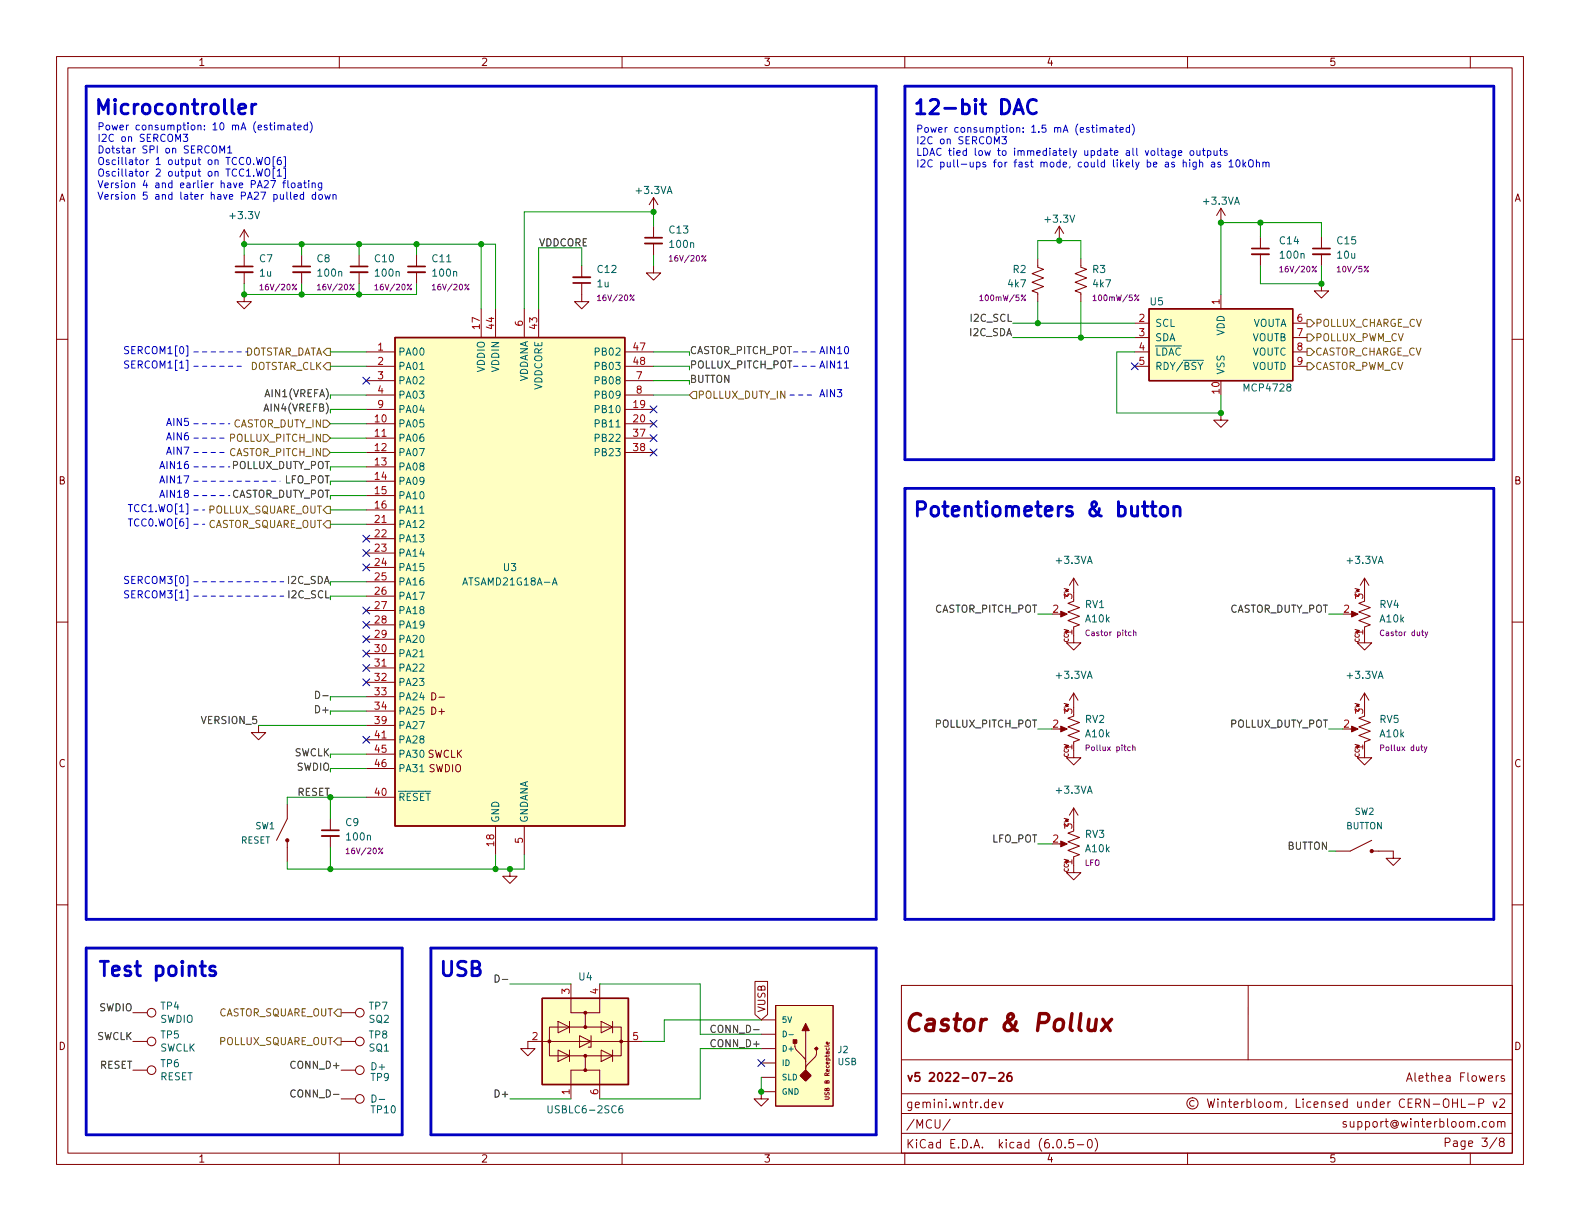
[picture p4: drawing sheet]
<svg xmlns="http://www.w3.org/2000/svg" width="279mm" height="216mm" viewBox="0 0 279 216" stroke-linecap="round" stroke-linejoin="round" font-family="sans-serif">
<defs><g id="words">
<text font-size="4.2" fill="#840000" x="159.6" y="182.4">Castor &amp; Pollux</text>
<g font-size="3.5" fill="#0000c2">
<text x="16.5" y="20.2">Microcontroller</text>
<text x="161.3" y="20.2">12-bit DAC</text>
<text x="161.3" y="91.4">Potentiometers &amp; button</text>
<text x="17.1" y="172.6">Test points</text>
<text x="77.5" y="172.6">USB</text>
</g>
<g font-size="2.1" fill="#840000">
<text x="160.2" y="191.3">v5 2022-07-26</text>
<text x="250.4" y="191.3">Alethea Flowers</text>
<text x="160.1" y="196">gemini.wntr.dev</text>
<text x="160.1" y="203.1">KiCad E.D.A. kicad (6.0.5-0)</text>
<text x="160.1" y="199.6">/MCU/</text>
<text x="238.3" y="199.4">support@winterbloom.com</text>
<text x="257.9" y="202.8">Page 3/8</text>
</g>
<g font-size="1.8" fill="#840000">
<text x="35" y="11.6">1</text>
<text x="85" y="11.6">2</text>
<text x="135" y="11.6">3</text>
<text x="185" y="11.6">4</text>
<text x="235" y="11.6">5</text>
<text x="10.3" y="35.6">A</text>
<text x="267.7" y="35.6">A</text>
<text x="10.3" y="85.7">B</text>
<text x="267.7" y="85.7">B</text>
<text x="76.5" y="123.8">D-</text>
<text x="76.3" y="126.4">D+</text>
<text x="10.3" y="135.6">C</text>
<text x="267.7" y="135.6">C</text>
<text x="135.3" y="179.1" transform="rotate(-90 135.3 179.1)">VUSB</text>
<text x="10.3" y="185.7">D</text>
<text x="267.7" y="185.7">D</text>
<text x="35" y="205.6">1</text>
<text x="85" y="205.6">2</text>
<text x="135" y="205.6">3</text>
<text x="185" y="205.6">4</text>
<text x="235" y="205.6">5</text>
</g>
<g font-size="1.8" fill="#0000c2">
<text x="17.1" y="23">Power consumption: 10 mA (estimated)</text>
<text x="161.9" y="23.5">Power consumption: 1.5 mA (estimated)</text>
<text x="17.1" y="25.1">I2C on SERCOM3</text>
<text x="17.1" y="27.1">Dotstar SPI on SERCOM1</text>
<text x="17.1" y="29.2">Oscillator 1 output on TCC0.WO[6]</text>
<text x="161.9" y="25.5">I2C on SERCOM3</text>
<text x="161.9" y="27.5">LDAC tied low to immediately update all voltage outputs</text>
<text x="161.9" y="29.6">I2C pull-ups for fast mode, could likely be as high as 10kOhm</text>
<text x="17.1" y="31.2">Oscillator 2 output on TCC1.WO[1]</text>
<text x="17.1" y="33.3">Version 4 and earlier have PA27 floating</text>
<text x="17.1" y="35.3">Version 5 and later have PA27 pulled down</text>
<text x="22.7" y="62.6">SERCOM1[0]</text>
<text x="22.7" y="65.1">SERCOM1[1]</text>
<text x="144.8" y="62.6">AIN10</text>
<text x="144.8" y="65.1">AIN11</text>
<text x="144.8" y="70.2">AIN3</text>
<text x="29.6" y="75.3">AIN5</text>
<text x="29.6" y="77.8">AIN6</text>
<text x="28.6" y="82.9">AIN16</text>
<text x="29.6" y="80.4">AIN7</text>
<text x="28.6" y="88">AIN18</text>
<text x="28.6" y="85.5">AIN17</text>
<text x="23.3" y="93.1">TCC0.WO[6]</text>
<text x="23.3" y="90.5">TCC1.WO[1]</text>
<text x="22.7" y="103.2">SERCOM3[0]</text>
<text x="22.7" y="105.8">SERCOM3[1]</text>
</g>
<g font-size="1.8" fill="#006464">
<text x="112.6" y="34.3">+3.3VA</text>
<text x="40.8" y="38.7">+3.3V</text>
<text x="118.4" y="41.3">C13</text>
<text x="185" y="39.4">+3.3V</text>
<text x="212.9" y="36.2">+3.3VA</text>
<text x="45.9" y="46.4">C7</text>
<text x="56.1" y="46.4">C8</text>
<text x="66.3" y="46.4">C10</text>
<text x="76.5" y="46.4">C11</text>
<text x="118.6" y="43.8">100n</text>
<text x="226.4" y="43.2">C14</text>
<text x="226.5" y="45.7">100n</text>
<text x="236.5" y="43.2">C15</text>
<text x="236.6" y="45.7">10u</text>
<text x="45.9" y="48.9">1u</text>
<text x="56.3" y="48.9">100n</text>
<text x="66.5" y="48.9">100n</text>
<text x="76.7" y="48.9">100n</text>
<text x="105.6" y="50.8">1u</text>
<text x="105.7" y="48.3">C12</text>
<text x="178.3" y="50.8">4k7</text>
<text x="179.2" y="48.3">R2</text>
<text x="193.2" y="48.3">R3</text>
<text x="193.4" y="50.8">4k7</text>
<text x="203.4" y="54">U5</text>
<text x="204.2" y="57.8">SCL</text>
<text x="216.5" y="59.4" transform="rotate(-90 216.5 59.4)">VDD</text>
<text x="221.4" y="57.8">VOUTA</text>
<text x="70.4" y="62.9">PA00</text>
<text x="70.4" y="65.4">PA01</text>
<text x="85.7" y="65.8" transform="rotate(-90 85.7 65.8)">VDDIO</text>
<text x="88.3" y="65.7" transform="rotate(-90 88.3 65.7)">VDDIN</text>
<text x="105.6" y="62.9">PB02</text>
<text x="105.6" y="65.4">PB03</text>
<text x="204.2" y="60.3">SDA</text>
<text x="204.2" y="62.9">~{LDAC}</text>
<text x="204.2" y="65.4">RDY/~{BSY}</text>
<text x="221.4" y="60.3">VOUTB</text>
<text x="221.4" y="62.9">VOUTC</text>
<text x="221.4" y="65.4">VOUTD</text>
<text x="70.4" y="67.9">PA02</text>
<text x="70.4" y="70.5">PA03</text>
<text x="93.3" y="67.8" transform="rotate(-90 93.3 67.8)">VDDANA</text>
<text x="95.9" y="69" transform="rotate(-90 95.9 69)">VDDCORE</text>
<text x="105.6" y="67.9">PB08</text>
<text x="105.6" y="70.5">PB09</text>
<text x="216.5" y="66.3" transform="rotate(-90 216.5 66.3)">VSS</text>
<text x="220.2" y="69.2">MCP4728</text>
<text x="70.4" y="75.6">PA05</text>
<text x="70.4" y="73">PA04</text>
<text x="105.6" y="73">PB10</text>
<text x="105.6" y="75.6">PB11</text>
<text x="70.4" y="78.1">PA06</text>
<text x="70.4" y="80.6">PA07</text>
<text x="70.4" y="83.2">PA08</text>
<text x="105.6" y="78.1">PB22</text>
<text x="105.6" y="80.6">PB23</text>
<text x="70.4" y="85.7">PA09</text>
<text x="70.4" y="88.3">PA10</text>
<text x="70.4" y="90.8">PA11</text>
<text x="70.4" y="93.3">PA12</text>
<text x="70.4" y="95.9">PA13</text>
<text x="70.4" y="98.4">PA14</text>
<text x="70.4" y="101">PA15</text>
<text x="89" y="101">U3</text>
<text x="186.9" y="99.7">+3.3VA</text>
<text x="238.3" y="99.7">+3.3VA</text>
<text x="70.4" y="103.5">PA16</text>
<text x="70.4" y="106">PA17</text>
<text x="82.2" y="103.5">ATSAMD21G18A-A</text>
<text x="191.9" y="107.5">RV1</text>
<text x="244" y="107.5">RV4</text>
<text x="70.4" y="108.6">PA18</text>
<text x="70.4" y="111.1">PA19</text>
<text x="70.4" y="113.7">PA20</text>
<text x="192" y="110">A10k</text>
<text x="244.1" y="110">A10k</text>
<text x="70.4" y="116.2">PA21</text>
<text x="70.4" y="118.7">PA22</text>
<text x="70.4" y="121.3">PA23</text>
<text x="70.4" y="123.8">PA24</text>
<text x="186.9" y="120">+3.3VA</text>
<text x="238.3" y="120">+3.3VA</text>
<text x="70.4" y="126.4">PA25</text>
<text x="70.4" y="128.9">PA27</text>
<text x="70.4" y="131.4">PA28</text>
<text x="191.9" y="127.8">RV2</text>
<text x="192" y="130.4">A10k</text>
<text x="244" y="127.8">RV5</text>
<text x="244.1" y="130.4">A10k</text>
<text x="70.4" y="134">PA30 SWCLK</text>
<text x="70.4" y="136.5">PA31 SWDIO</text>
<text x="70.4" y="141.6">~{RESET}</text>
<text x="186.9" y="140.3">+3.3VA</text>
<text x="61.1" y="146.1">C9</text>
<text x="61.4" y="148.6">100n</text>
<text x="88.3" y="145.5" transform="rotate(-90 88.3 145.5)">GND</text>
<text x="93.3" y="145.5" transform="rotate(-90 93.3 145.5)">GNDANA</text>
<text x="191.9" y="148.1">RV3</text>
<text x="192" y="150.7">A10k</text>
<text x="102.4" y="173.4">U4</text>
<text x="28.5" y="178.5">TP4</text>
<text x="65.3" y="178.5">TP7</text>
<text x="28.2" y="185.9">SWCLK</text>
<text x="28.3" y="180.8">SWDIO</text>
<text x="28.5" y="183.6">TP5</text>
<text x="65.3" y="183.6">TP8</text>
<text x="65.3" y="180.8">SQ2</text>
<text x="65.3" y="185.9">SQ1</text>
<text x="28.3" y="191">RESET</text>
<text x="28.5" y="188.7">TP6</text>
<text x="65.6" y="191.1">TP9</text>
<text x="65.8" y="189.2">D+</text>
<text x="65.7" y="196.8">TP10</text>
<text x="66" y="194.9">D-</text>
<text x="97.5" y="196.8">USBLC6-2SC6</text>
</g>
<g font-size="1.8" fill="#0f0f0f">
<text x="95.2" y="43.6">VDDCORE</text>
<text x="171.6" y="59.4">I2C_SDA</text>
<text x="171.8" y="56.9">I2C_SCL</text>
<text x="165.1" y="108.3">CASTOR_PITCH_POT</text>
<text x="217.1" y="108.3">CASTOR_DUTY_POT</text>
<text x="35.8" y="128">VERSION_5</text>
<text x="165.4" y="128.6">POLLUX_PITCH_POT</text>
<text x="217.4" y="128.6">POLLUX_DUTY_POT</text>
<text x="52.5" y="140.7">RESET</text>
<text x="175.4" y="149">LFO_POT</text>
<text x="227.6" y="150.2">BUTTON</text>
<text x="17.5" y="178.8">SWDIO</text>
<text x="17" y="183.9">SWCLK</text>
<text x="126.1" y="185.2">CONN_D+</text>
<text x="126.6" y="182.6">CONN_D-</text>
<text x="17.6" y="189">RESET</text>
<text x="51.8" y="189">CONN_D+</text>
<text x="52.3" y="194">CONN_D-</text>
<text x="87.9" y="194">D+</text>
</g>
<g font-size="1.8" fill="#a90000">
<text x="215.6" y="53.8" transform="rotate(-90 215.6 53.8)">1</text>
<text x="84.8" y="58.1" transform="rotate(-90 84.8 58.1)">17</text>
<text x="87.4" y="58.1" transform="rotate(-90 87.4 58.1)">44</text>
<text x="92.5" y="57.6" transform="rotate(-90 92.5 57.6)">6</text>
<text x="95" y="58.1" transform="rotate(-90 95 58.1)">43</text>
<text x="201.4" y="56.9">2</text>
<text x="201.4" y="59.4">3</text>
<text x="229.4" y="56.9">6</text>
<text x="229.4" y="59.4">7</text>
<text x="66.8" y="62">1</text>
<text x="66.8" y="64.5">2</text>
<text x="112" y="62">47</text>
<text x="112" y="64.5">48</text>
<text x="201.4" y="62">4</text>
<text x="201.4" y="64.5">5</text>
<text x="229.4" y="62">8</text>
<text x="229.4" y="64.5">9</text>
<text x="66.8" y="67.1">3</text>
<text x="66.8" y="69.6">4</text>
<text x="112.5" y="67.1">7</text>
<text x="112.5" y="69.6">8</text>
<text x="215.6" y="69.6" transform="rotate(-90 215.6 69.6)">10</text>
<text x="66.3" y="74.7">10</text>
<text x="66.3" y="77.2">11</text>
<text x="66.8" y="72.1">9</text>
<text x="112" y="72.1">19</text>
<text x="112" y="74.7">20</text>
<text x="112" y="77.2">37</text>
<text x="66.3" y="79.8">12</text>
<text x="66.3" y="82.3">13</text>
<text x="112" y="79.8">38</text>
<text x="66.3" y="84.8">14</text>
<text x="66.3" y="87.4">15</text>
<text x="66.3" y="89.9">16</text>
<text x="66.3" y="92.5">21</text>
<text x="66.3" y="95">22</text>
<text x="66.3" y="97.5">23</text>
<text x="66.3" y="100.1">24</text>
<text x="66.3" y="102.6">25</text>
<text x="66.3" y="105.2">26</text>
<text x="66.3" y="107.7">27</text>
<text x="189.6" y="105.9" transform="rotate(-90 189.6 105.9)">3</text>
<text x="241" y="105.9" transform="rotate(-90 241 105.9)">3</text>
<text x="66.3" y="110.2">28</text>
<text x="66.3" y="112.8">29</text>
<text x="186.2" y="108.3">2</text>
<text x="189.6" y="112.3" transform="rotate(-90 189.6 112.3)">1</text>
<text x="237.6" y="108.3">2</text>
<text x="241" y="112.3" transform="rotate(-90 241 112.3)">1</text>
<text x="66.3" y="115.3">30</text>
<text x="66.3" y="117.9">31</text>
<text x="66.3" y="120.4">32</text>
<text x="66.3" y="122.9">33</text>
<text x="66.3" y="125.5">34</text>
<text x="66.3" y="128">39</text>
<text x="66.3" y="130.6">41</text>
<text x="186.2" y="128.7">2</text>
<text x="189.6" y="126.2" transform="rotate(-90 189.6 126.2)">3</text>
<text x="237.6" y="128.7">2</text>
<text x="241" y="126.2" transform="rotate(-90 241 126.2)">3</text>
<text x="66.3" y="133.1">45</text>
<text x="66.3" y="135.6">46</text>
<text x="189.6" y="132.6" transform="rotate(-90 189.6 132.6)">1</text>
<text x="241" y="132.6" transform="rotate(-90 241 132.6)">1</text>
<text x="66.3" y="140.7">40</text>
<text x="87.4" y="149.6" transform="rotate(-90 87.4 149.6)">18</text>
<text x="92.5" y="149.1" transform="rotate(-90 92.5 149.1)">5</text>
<text x="186.2" y="149">2</text>
<text x="189.6" y="146.5" transform="rotate(-90 189.6 146.5)">3</text>
<text x="189.6" y="152.9" transform="rotate(-90 189.6 152.9)">1</text>
<text x="100.7" y="175.8" transform="rotate(-90 100.7 175.8)">3</text>
<text x="105.8" y="175.8" transform="rotate(-90 105.8 175.8)">4</text>
<text x="94.1" y="183.9">2</text>
<text x="111.9" y="183.9">5</text>
<text x="100.7" y="193.5" transform="rotate(-90 100.7 193.5)">1</text>
<text x="105.8" y="193.5" transform="rotate(-90 105.8 193.5)">6</text>
</g>
<g font-size="1.8" fill="#725600">
<text x="232.5" y="57.8">POLLUX_CHARGE_CV</text>
<text x="42.6" y="62.9">DOTSTAR_DATA</text>
<text x="43.9" y="65.4">DOTSTAR_CLK</text>
<text x="232.5" y="62.9">CASTOR_CHARGE_CV</text>
<text x="232.5" y="65.4">CASTOR_PWM_CV</text>
<text x="232.5" y="60.3">POLLUX_PWM_CV</text>
<text x="123.3" y="70.5">POLLUX_DUTY_IN</text>
<text x="41" y="75.6">CASTOR_DUTY_IN</text>
<text x="40.5" y="80.6">CASTOR_PITCH_IN</text>
<text x="40.8" y="78.1">POLLUX_PITCH_IN</text>
<text x="36.3" y="93.3">CASTOR_SQUARE_OUT</text>
<text x="36.6" y="90.8">POLLUX_SQUARE_OUT</text>
<text x="38.2" y="179.7">CASTOR_SQUARE_OUT</text>
<text x="38.5" y="184.8">POLLUX_SQUARE_OUT</text>
</g>
<g font-size="1.8" fill="#009600">
<text x="121.9" y="62.6">CASTOR_PITCH_POT</text>
<text x="121.9" y="65.1">POLLUX_PITCH_POT</text>
<text x="47.2" y="70.2">AIN1(VREFA)</text>
<text x="121.9" y="67.7">BUTTON</text>
<text x="47.2" y="72.8">AIN4(VREFB)</text>
<text x="40.8" y="82.9">POLLUX_DUTY_POT</text>
<text x="40.5" y="88">CASTOR_DUTY_POT</text>
<text x="50.3" y="85.5">LFO_POT</text>
<text x="51" y="103.2">I2C_SDA</text>
<text x="51.1" y="105.8">I2C_SCL</text>
<text x="56.6" y="123.6">D-</text>
<text x="56.1" y="126.1">D+</text>
<text x="51.9" y="133.7">SWCLK</text>
<text x="52.4" y="136.3">SWDIO</text>
</g>
<g font-size="1.6" fill="#006464">
<text x="42.5" y="149.2">RESET</text>
<text x="45.2" y="146.6">SW1</text>
<text x="238" y="146.6">BUTTON</text>
<text x="239.6" y="144.1">SW2</text>
<text x="148.1" y="188.3">USB</text>
<text x="148.2" y="186.2">J2</text>
</g>
<g font-size="1.4" fill="#840084">
<text x="118.8" y="46.2">16V/20%</text>
<text x="46.4" y="51.3">16V/20%</text>
<text x="56.5" y="51.3">16V/20%</text>
<text x="66.7" y="51.3">16V/20%</text>
<text x="76.9" y="51.3">16V/20%</text>
<text x="106.1" y="53.2">16V/20%</text>
<text x="173.7" y="53.2">100mW/5%</text>
<text x="193.7" y="53.2">100mW/5%</text>
<text x="226.7" y="48.1">16V/20%</text>
<text x="236.8" y="48.1">10V/5%</text>
<text x="192.4" y="112.5">Castor pitch</text>
<text x="244.4" y="112.5">Castor duty</text>
<text x="192.5" y="132.8">Pollux pitch</text>
<text x="244.4" y="132.8">Pollux duty</text>
<text x="61.6" y="151">16V/20%</text>
<text x="191.8" y="153.1">LFO</text>
</g>
<g font-size="1.4" fill="#006464">
<text x="138.2" y="180.8">5V</text>
<text x="138.2" y="185.9">D+</text>
<text x="138.2" y="188.5">ID</text>
<text x="138.2" y="191">SLD</text>
<text x="138.2" y="193.5">GND</text>
</g>
<text font-size="1.1" fill="#840000" x="146.7" y="193.9" transform="rotate(-90 146.7 193.9)">USB B Receptacle</text>
</g></defs>
<g fill="none" stroke="#840000" stroke-width=".18">
<path d="M10 10h259.4v195.9h-259.4zM12 12h255.4v191.9h-255.4zM60 10v2M110 10v2M160 10v2M210 10v2M260 10v2M115.6 34.9v2.6M115.6 34.9l-.8 1.3M115.6 34.9l.7 1.3M215.9 36.8l-.8 1.3M215.9 36.8v2.6"/>
<path d="M215.9 36.8l.8 1.3M10 60h2M43.2 52.1v1.2h1.2l-1.2 1.3-1.3-1.3h1.3M43.2 40.6l-.8 1.3M43.2 40.6v2.6M43.2 45.1v2M43.2 48.1v2.1M43.2 40.6l.7 1.3M53.3 45.1v2M53.3 48.1v2.1M63.5 45.1v2M63.5 48.1v2.1"/>
<path d="M73.7 45.1v2M73.7 48.1v2.1M85.1 54.6v5.1M87.6 54.6v5.1M92.7 54.6v5.1M95.2 54.6v5.1M102.9 50v3.3h1.2l-1.2 1.3-1.3-1.3h1.3M102.9 47v2M115.6 47v1.3h1.2l-1.2 1.2-1.3-1.2h1.3M115.6 40v2M115.6 43.1v2M183.5 45.7v1.5l1 .4-2 .8 2 .7-2 .8 2 .8-2 .7 1 .4v1.5"/>
<path d="M187.3 40l-.7 1.3M187.3 40v2.5M187.3 40l.8 1.3M191.1 45.7v1.5l1.1 .4-2.1 .8 2.1 .7-2.1 .8 2.1 .8-2.1 .7 1 .4v1.5M200.7 57.2h2.5M200.7 59.7h2.5M215.9 52.1v2.5M222.9 41.9v2M222.9 45v2M228.6 57.2h2.5M228.6 59.7h2.5M233.7 50.2v1.2h1.2l-1.2 1.3-1.3-1.3h1.3"/>
<path d="M233.7 41.9v2M233.7 45v2M267.4 60h2M64.8 62.2h5M64.8 74.9h5M64.8 77.5h5M64.8 72.4h5M64.8 64.8h5M64.8 67.3h5M64.8 69.9h5M110.5 62.2h5.1M110.5 74.9h5.1"/>
<path d="M110.5 77.5h5.1M110.5 72.4h5.1M110.5 64.8h5.1M110.5 67.3h5.1M110.5 69.9h5.1M200.7 62.2h2.5M200.7 64.8h2.5M215.9 73v1.3h1.3l-1.3 1.3-1.3-1.3h1.3M228.6 62.2h2.5M228.6 64.8h2.5M64.8 80h5M64.8 82.6h5"/>
<path d="M64.8 85.1h5M64.8 87.6h5M64.8 90.2h5M64.8 92.7h5M64.8 95.3h5M64.8 97.8h5M110.5 80h5.1M10 110h2M64.8 100.3h5M64.8 102.9h5M64.8 105.4h5M64.8 108h5"/>
<path d="M64.8 110.5h5M64.8 113h5M64.8 115.6h5M64.8 118.1h5M187.3 108.6h1M188.2 104.1l.7 .1-.5 .2 .5 .1-.7 .2M188.3 113a.34 .34 0 0 0 .3 .5 .34 .34 0 0 0 .3-.5M189.9 106.3l-1.1 .4 2.1 .7-2.1 .8 2.1 .8-2.1 .7 2.1 .8-1 .4v.2M189.9 112.4v1.3h1.2l-1.2 1.2-1.3-1.2h1.3M189.9 102.2v2.6M189.9 102.2l-.8 1.3M189.9 102.2l.7 1.3"/>
<path d="M238.8 108.6h1M239.6 104.1l.8 .1-.6 .2 .6 .1-.8 .2M239.7 113a.34 .34 0 0 0 .3 .5 .34 .34 0 0 0 .3-.5M241.3 112.4v1.3h1.3l-1.3 1.2-1.3-1.2h1.3M241.3 106.3l-1 .4 2 .7-2 .8 2 .8-2 .7 2 .8-1 .4v.2M241.3 102.2v2.6M241.3 102.2l-.8 1.3M241.3 102.2l.8 1.3M267.4 110h2M45.7 128.3v1.2h1.3l-1.3 1.3-1.3-1.3h1.3M64.8 120.7h5M64.8 123.2h5"/>
<path d="M64.8 125.7h5M64.8 128.3h5M64.8 130.8h5M64.8 133.4h5M64.8 135.9h5M187.3 128.9h1M188.2 124.4l.7 .2-.5 .1 .5 .2-.7 .1M188.3 133.3a.34 .34 0 0 0 .3 .5 .34 .34 0 0 0 .3-.5M189.9 126.6l-1.1 .4 2.1 .8-2.1 .7 2.1 .8-2.1 .7 2.1 .8-1 .4v.2M189.9 132.7v1.3h1.2l-1.2 1.3-1.3-1.3h1.3M189.9 122.6v2.5M189.9 122.6l-.8 1.2"/>
<path d="M189.9 122.6l.7 1.2M238.8 128.9h1M239.6 124.4l.8 .2-.6 .1 .6 .2-.8 .1M239.7 133.3a.34 .34 0 0 0 .3 .5 .34 .34 0 0 0 .3-.5M241.3 126.6l-1 .4 2 .8-2 .7 2 .8-2 .7 2 .8-1 .4v.2M241.3 132.7v1.3h1.3l-1.3 1.3-1.3-1.3h1.3M241.3 122.6v2.5M241.3 122.6l-.8 1.2M241.3 122.6l.8 1.2M10 160h2M50.8 142.2v2.6l-1.9 3.8M50.8 148.6v3.8"/>
<path d="M58.4 144.8v2M58.4 147.8v2.1M64.8 141h5M87.6 146.1v5M90.2 153.7v1.2h1.2l-1.2 1.3-1.3-1.3h1.3M92.7 146.1v5M187.3 149.2h1M188.2 144.7l.7 .2-.5 .1 .5 .2-.7 .2M188.3 153.6a.34 .34 0 0 0 .3 .5 .34 .34 0 0 0 .3-.5M189.9 146.9l-1.1 .4 2.1 .8-2.1 .7 2.1 .8-2.1 .8 2.1 .7-1 .4v.3M189.9 153v1.3h1.2l-1.2 1.3-1.3-1.3h1.3M189.9 142.9v2.5"/>
<path d="M189.9 142.9l-.8 1.2M189.9 142.9l.7 1.2M242.6 150.5h3.8v1.3h1.2l-1.2 1.2-1.3-1.2h1.3M242.6 148.6l-3.8 1.9h-2.6M267.4 160h2M23.5 179.1h2.5M60.3 179.1h2.6M101 174v5.1h2.5M106 174v5.1h-2.5v2.5M133.5 173.5h2.2v5.9l-1.1 .9-1.1-.9zM137.2 177.8h10.1v17.8h-10.1zM159.4 174.2h108.1v29.7h-108.1z"/>
<path d="M220.7 174.2v13.2M23.5 189.2h2.5M23.5 184.2h2.5M60.3 189.2h2.6M60.3 184.2h2.6M60.3 194.3h2.6M97.2 181.6h12.7v5.1h-12.7zM98.7 185.7l2 1-2 1zM98.7 180.6l2 1-2 1zM100.7 180.6v2M100.7 185.7v2M102.5 183.1l2 1.1-2 1z"/>
<path d="M103.5 186.7v2.5h2.5v5.1M103.5 189.2h-2.5v5.1M104.5 183.1v2.1h-.5M106.3 185.7l2 1-2 1zM106.3 180.6l2 1-2 1zM108.3 180.6v2M108.3 185.7v2M113.7 184.2h-20.4v1.2h-1.2l1.2 1.3 1.3-1.3h-1.3M134.6 180.3h2.6M134.6 182.9h2.6M134.6 185.4h2.6M134.6 188h2.6"/>
<path d="M134.6 190.5h2.6M137.2 193h-2.6v1.3h-1.3l1.3 1.3 1.3-1.3h-1.3M140.6 184.2v.9l.3 .6M140.9 185.7l1.3 1.4 .3 .6M142.5 182.2v7M144.4 185.4l-.1 1.3-1.6 1.7-.2 .6M145.9 193.9h.6l.1 .2-.1 .3h-.6M146.6 184.3l-.1 .3h-.3v-.3h.1l.1 .3M159.4 196.9h108M159.4 193.4h108M159.4 187.4h108M168 197.9l-1.3 1.9"/>
<path d="M175.4 195.4l.8-.2-.1-.2-.4-.1-.3 .2 .1 .7h.6M176.7 194.9l.3 1 .4-1M211.2 194.7a.52 .52 0 0 0-.9 .4 .52 .52 0 0 0 .9 .4M213.5 194.3l.4 1.5 .3-1.1 .2 1.1 .4-1.5M215.4 194.3v.2M215.4 194.8v1M216.1 195l.2-.2 .4 .1v.9M216.1 194.8v1M217.2 194.8h.6M217.4 194.3v1.3l.4 .2M218.2 195.3l.7-.1v-.3l-.5-.1-.2 .2 .1 .7h.6M219.6 194.8v1"/>
<path d="M220 194.8l-.3 .1-.1 .2M220.5 194.9l.4-.1 .3 .3v.4l-.1 .2h-.6M220.5 194.3v1.5M221.9 194.3v1.3l.2 .2M222.7 194.9l.4-.1 .3 .3v.4l-.3 .3-.4-.1-.1-.2v-.4zM224 195l.2-.2 .5 .2v.5l-.1 .2-.4 .1-.2-.1zM225.4 195l.2-.2 .3 .1 .1 .9M225.4 194.8v1M226 195l.2-.2 .4 .1 .1 .9M227.4 195.7l-.1 .3M229.2 194.3v1.5h.7M230.4 194.3v.2"/>
<path d="M230.4 194.8v1M231.8 194.9l-.4-.1-.3 .3v.4l.1 .2h.6M232.4 195.3l.7-.1-.1-.3-.4-.1-.2 .2v.7h.6M233.7 195l.2-.2 .4 .1 .1 .9M233.7 194.8v1M235.6 194.9l-.4-.1-.2 .2 .1 .2 .5 .2v.3h-.6M236.2 195.3l.7-.1v-.3l-.5-.1-.2 .2 .1 .7h.6M238.1 198.4l-.4-.1-.2 .2 .1 .2 .5 .2v.3h-.6M238.2 194.9l-.4-.1-.3 .3v.4l.2 .2h.5M238.2 194.3v1.5M240.1 194.8l.1 .9 .3 .1 .2-.1M240.7 194.8v1"/>
<path d="M241.4 195l.3-.2 .3 .1 .1 .9M241.4 194.8v1M243.4 194.9l-.4-.1-.3 .3v.4l.2 .2h.5M243.4 194.3v1.5M244.1 195.3l.7-.1-.1-.3-.4-.1-.2 .2 .1 .7h.5M245.4 194.8v1M245.9 194.8l-.3 .1-.2 .2M248.4 194.5a.6 .6 0 0 0-.8 0 .6 .6 0 0 0-.2 .7 .56 .56 0 0 0 .3 .5 .56 .56 0 0 0 .7 0M248.7 191.2l.5-1.5 .5 1.5M248.9 190.8h.7M249 195h.5M249.7 194.3h-.7v1.5h.7"/>
<path d="M250.4 195.1l.7-.1 .1-.2v-.3l-.3-.2h-.5v1.5M250.7 195.1l.5 .7M252.7 194.3v1.5l-.8-1.5v1.5M253.4 195.2h1.2M255.4 194.4a.5 .5 0 0 1 .6 0 .5 .5 0 0 1 .2 .4v.5a.5 .5 0 0 1-.5 .5 .5 .5 0 0 1-.5-.5v-.5zM256.9 195h.8M256.9 194.3v1.5M257.7 194.3v1.5M258.4 194.3v1.5h.8M259.7 195.2h1.1M261.5 195.1l.7-.1 .2-.2-.1-.3-.2-.2h-.6v1.5M263.6 198.4l.3-.1 .3 .3v.4l-.3 .3-.3-.1-.2-.2v-.4z"/>
<path d="M264 194.8l.4 1 .3-1M264.8 198.4l.3-.1 .3 .1 .1 .9M264.8 198.3v1M265.2 194.5l.6-.2 .2 .2 .1 .2-.9 1.1h.9M265.5 198.5l.2-.2 .4 .1v.9M266 190.3l-.3-.1-.3 .2 .1 .2 .5 .2v.3h-.6M60 203.9v2M110 203.9v2M159.4 200.4h108M160 203.9v2M187.1 201.6l.1-.1a.81 .81 0 0 1 .6 .6 .81 .81 0 0 1-.3 .8l-.1 .1a.81 .81 0 0 1-.6-.6 .81 .81 0 0 1 .3-.8zM188.4 202.8v.2"/>
<path d="M189.8 201.5h-.7l-.1 .7 .2-.1h.5l.2 .2-.1 .5-.2 .2-.6-.2M190.5 202.4h1.2M192.5 201.6l.2-.1a.81 .81 0 0 1 .5 .6 .81 .81 0 0 1-.3 .8l-.1 .1a.81 .81 0 0 1-.6-.6 .81 .81 0 0 1 .3-.8zM193.7 201.3a1.72 1.72 0 0 1 0 2.3M210 203.9v2M255.6 202l.7-.1 .1-.2-.1-.3-.2-.2h-.5v1.5M257.1 201.8h.5l.1 .9M257.7 202.1l-.5 .1a.29 .29 0 0 0-.2 .2 .29 .29 0 0 0 .2 .3h.5M260 203.9v2"/>
<circle cx="26.8" cy="179.1" r=".76"/>
<circle cx="63.6" cy="179.1" r=".76"/>
<circle cx="26.8" cy="184.1" r=".76"/>
<circle cx="26.8" cy="189.2" r=".76"/>
<circle cx="63.6" cy="184.1" r=".76"/>
<circle cx="63.6" cy="189.2" r=".76"/>
<circle cx="63.6" cy="194.3" r=".76"/>
<circle cx="210.9" cy="195.1" r="1"/>
</g>
<path d="M41.7 47.1h3M51.8 47.1h3.1M62 47.1h3M72.1 47.1h3.1M101.3 50h3.1M114 42h3.1M221.4 43.9h3M232.2 43.9h3M56.9 146.8h3M174.9 190.6h1.1M176.7 189.8l.5-.1 .2 .1 .1 .3-.9 1.1h.9M178.8 189.7a.59 .59 0 0 0-.7 .6v.6l.1 .2 .5 .1 .2-.2v-.5l-.1-.2h-.4l-.3 .2" fill="none" stroke="#840000" stroke-width=".3"/>
<path d="M192.6 180.2l-.2 1.6 .1 .3a.85 .85 0 0 0 1.2-.2M193.9 180.2l-.3 2M195 180.2l1.3 2M196.6 180.2l-1.8 2" fill="none" stroke="#840000" stroke-width=".6"/>
<g fill="#ffffc2" stroke="#ffffc2" stroke-width=".18">
<path d="M95.9 176.5h15.2v15.3h-15.2z"/>
<path d="M69.8 59.7h40.7v86.4h-40.7z"/>
<path d="M137.2 177.8h10.1v17.8h-10.1z"/>
<path d="M203.2 54.6h25.4v12.7h-25.4z"/>
</g>
<path d="M69.8 59.7h40.7v86.4h-40.7zM203.2 54.6h25.4v12.7h-25.4zM95.9 176.5h15.2v15.3h-15.2z" fill="none" stroke="#840000" stroke-width=".25"/>
<g fill="#840000" stroke="#840000" stroke-width=".18">
<path d="M187.6 148.7l1.1 .5-1.1 .5z"/>
<path d="M142.5 181l.6 1.2h-1.3z"/>
<path d="M144 185.4l.4-.3 .3 .3-.3 .3z"/>
<path d="M140.3 183.8h.6v.7h-.6z"/>
<path d="M141.5 190.1l1-.9 .9 1-1 .9z"/>
<path d="M187.6 108.1l1.1 .5-1.1 .5z"/>
<path d="M187.6 128.4l1.1 .5-1.1 .5z"/>
<path d="M239 128.4l1.2 .5-1.2 .5z"/>
<path d="M239 108.1l1.2 .5-1.2 .5z"/>
<circle cx="103.5" cy="189.2" r=".25"/>
<circle cx="103.5" cy="186.7" r=".25"/>
<circle cx="97.2" cy="184.1" r=".25"/>
<circle cx="109.9" cy="184.1" r=".25"/>
<circle cx="103.5" cy="181.6" r=".25"/>
<circle cx="103.5" cy="179.1" r=".25"/>
<circle cx="50.8" cy="148.6" r=".28"/>
<circle cx="242.6" cy="150.5" r=".28"/>
</g>
<path d="M74.2 65.3h.8M74.2 90.7h.8M74.2 116.1h.8M97.7 103.4l.4-1.2 .4 1.2M97.8 103.1h.6M96.9 195.5v1l.3 .3h.2l.2-.3v-1M110 195.5l-.3 .1a.86 .86 0 0 0 0 1.2l.4-.1 .1-.5-.3-.2h-.2l-.3 .2M138.5 182.3a.51 .51 0 0 1 .6 .5 .51 .51 0 0 1-.6 .5zM139.5 183h.8" fill="none" stroke="#006464" stroke-width=".18"/>
<path d="M41.7 48.1h3M51.8 48.1h3.1M62 48.1h3M72.1 48.1h3.1M101.3 49h3.1M114 43.1h3.1M221.4 45h3M232.2 45h3M56.9 147.8h3" fill="none" stroke="#840000" stroke-width=".33"/>
<g fill="none" stroke="#840084" stroke-width=".18">
<path d="M46 50.5l.3-.2v1M46 51.3h.5M56.1 50.5l.3-.2v1M56.1 51.3h.6M66.3 50.5l.3-.2v1M66.3 51.3h.6M76.5 50.5l.2-.2v1M76.5 51.3h.5M105.7 52.4l.2-.2v1M105.7 53.2h.5M118.4 45.5l.2-.3v1M118.4 46.2h.5"/>
<path d="M173.3 52.4l.2-.2v1M173.3 53.2h.5M181.4 52.2l-.8 1M193.3 52.4l.3-.2v1M193.3 53.2h.6M201.4 52.2l-.8 1M226.3 47.4l.3-.3v1M226.3 48.1h.6M200.5 111.8h.3l.1 .6M200.5 111.4v1M252 111.7l.2 .7M252.5 111.7l-.5 1"/>
<path d="M192.1 132.2h.4l.1-.4-.5-.1v1M200.3 132.2l.4-.1v.6M200.3 131.7v1M251.9 132.1l.2 .6M252.3 132.1l-.4 1M61.2 150.2l.3-.2v1M61.2 151h.6"/>
<circle cx="181.2" cy="53" r=".14"/>
<circle cx="201.2" cy="53" r=".14"/>
</g>
<g fill="none" stroke="#725600" stroke-width=".18">
<path d="M231.1 56.5h.7l.6 .7-.6 .6h-.7zM231.1 59.1h.7l.6 .6-.6 .6h-.7zM57.1 79.4h.7l.6 .6-.6 .6h-.7zM57.1 76.8h.7l.6 .7-.6 .6h-.7zM57.1 74.3h.7l.6 .6-.6 .7h-.7zM57.8 61.6h.6v1.3h-.6l-.7-.7zM57.8 64.1h.6v1.3h-.6l-.7-.6zM122.6 69.2h.6v1.3h-.6l-.7-.6zM231.1 61.6h.7l.6 .6-.6 .7h-.7zM231.1 64.1h.7l.6 .7-.6 .6h-.7zM57.1 92.7l.7-.6h.6v1.2h-.6zM57.8 89.5h.6v1.3h-.6l-.7-.6z"/>
<path d="M59.1 179.1l.6-.7h.6v1.3h-.6zM59.1 184.2l.6-.7h.6v1.3h-.6z"/>
</g>
<path d="M55.8 122.2a.64 .64 0 0 1 .7 .7 .64 .64 0 0 1-.7 .6zM87.6 172.4a.64 .64 0 0 1 .7 .6 .64 .64 0 0 1-.7 .7zM88.8 173.2h1M52.2 192.8a.6 .6 0 0 0-.8 .5 .6 .6 0 0 0 .6 .7l.2-.1M126.5 181.4a.6 .6 0 0 0-.8 .4 .6 .6 0 0 0 .6 .8l.2-.2" fill="none" stroke="#0f0f0f" stroke-width=".18"/>
<g fill="none" stroke="#0000c2" stroke-width=".18">
<path d="M32.4 23.7h.8l-.4 .5 .3 .2v.5l-.2 .1-.5-.1M37.7 25.9l.1-.1a.43 .43 0 0 1 .5 .4v.4a.42 .42 0 0 1-.4 .5 .42 .42 0 0 1-.4-.5v-.4zM38.9 27.1v-1.3l.4 .9 .4-.9v1.3M40.3 26.2l.3-.4v1.3M40.3 27.1h.7M45.3 27.8l.3 1.3 .3-.9 .2 .9 .3-1.3M45.3 29.9l.3 1.2 .3-.9 .2 .9 .3-1.2M47 27.9l.2-.1a.43 .43 0 0 1 .5 .5v.4a.42 .42 0 0 1-.4 .4 .42 .42 0 0 1-.4-.4v-.4zM47 29.9h.2a.43 .43 0 0 1 .5 .4v.4a.42 .42 0 0 1-.4 .5 .42 .42 0 0 1-.4-.5v-.4zM48.6 27.7h-.3v1.8h.3M48.6 29.8h-.3v1.8h.3M49 30.2l.4-.3v1.2"/>
<path d="M49 31.1h.8M49.2 22.2l.1-.1 .3 .1 .1 .8M49.2 22.1v.9M49.6 27.8l-.3 .1a.86 .86 0 0 0 0 1.2l.4-.1 .1-.4-.3-.3h-.2l-.3 .3M49.7 22.3l.2-.2 .3 .1v.8M50 32.3h.5M50.2 27.7h.3v1.8h-.3M50.2 29.8h.3v1.8h-.3M50.5 31.9l-.3 .2v1.1M50.8 22.2h.5l.1 .8M50.9 31.9v1.1l.2 .2M51.4 22.4l-.4 .1-.2 .2 .2 .3 .4-.1"/>
<path d="M51.4 34v1.1l.2 .1M51.6 32.4l.3-.1 .3 .3v.4l-.3 .2-.3-.1-.1-.1zM51.8 22.1h.5M52 21.7v1.1l.3 .2M52 34.8l.6-.1-.1-.2-.3-.1-.2 .2 .1 .6h.4M52.7 22.5l.6-.1-.1-.2-.4-.1-.1 .2v.6h.5M52.7 32.4h.5l.1 .8M53.3 32.7h-.5l-.1 .2 .1 .3 .5-.1M53.7 34.5l-.4-.1-.2 .2 .1 .6h.5M53.7 32.3h.5M53.7 34v1.2M53.9 31.9v1.1l.3 .2"/>
<path d="M54.4 22.2l-.4-.1-.3 .3 .2 .5h.5M54.4 21.7v1.3M54.6 31.9v.1M54.6 32.3v.9M54.8 21.5a1.46 1.46 0 0 1 0 2M55.2 32.5l.2-.2 .3 .1v.8M55.2 32.3v.9M55.8 34.5l-.4-.1-.2 .2 .1 .6h.5M55.8 34v1.2M56.4 34.5l.2-.1 .4 .1v.5l-.1 .2h-.3l-.2-.1zM56.9 32.3v1.1l-.2 .2h-.4M56.9 32.4l-.4-.1-.2 .3 .1 .5h.5"/>
<path d="M57.4 34.4l.3 .8 .2-.6 .3 .6 .2-.8M58.9 34.5l.2-.1 .3 .1v.7M58.9 34.4v.8M177.2 24.2h.8l-.5 .4 .4 .2v.5l-.2 .1-.5-.1M193.9 22.1v.1M193.9 22.5v.9M194.5 22.7l.2-.2 .3 .1 .1 .8M194.5 22.5v.9M195.1 22.7l.2-.2 .3 .1v.8M196.2 22.6h.5l.1 .8M196.8 22.8l-.4 .1-.2 .2 .2 .3 .4-.1M197.2 22.5h.5"/>
<path d="M197.4 22.1v1.1l.3 .2M198 23l.6-.2v-.2l-.4-.1-.2 .2 .1 .6h.5M199.7 22.6l-.3-.1-.3 .3 .2 .5h.4M199.7 22.1v1.3M200.2 21.9a1.46 1.46 0 0 1 0 2M206.1 26.7h.5l.1 .8M206.7 26.9l-.4 .1-.2 .2 .2 .3 .4-.1M207.8 26.6v1.1l-.2 .2-.3-.1M207.8 26.7l-.3-.1-.3 .3 .2 .5h.4M208.4 27.1l.6-.2-.1-.2-.3-.1-.2 .2v.6h.5M210.6 26.7l.3-.1 .2 .3v.3l-.2 .3-.3-.1-.2-.2zM211.5 28.7v1l-.2 .2h-.3"/>
<path d="M211.5 28.7h-.3l-.3 .2 .1 .6h.5M211.7 26.6v.8l.3 .1 .2-.1M212.1 28.8l.2-.1h.3l.1 .8M212.1 28.3v1.2M212.2 26.6v.9M212.6 26.6h.5M212.8 26.2v1.1l.3 .2M213.5 26.7l.4-.1 .2 .3-.1 .5h-.5M213.5 26.6v1.3M214.3 28.7h.4l.1 .8M214.7 26.6v.8l.3 .1 .2-.1M214.8 29h-.4l-.2 .2 .2 .3h.4"/>
<path d="M215.2 26.6v.9M215.6 26.6h.5M215.8 26.2v1.1l.3 .2M215.8 28.7h-.3l-.2 .2 .1 .1 .4 .2v.3h-.5M217 26.7l-.3-.1-.2 .2 .1 .2 .4 .1v.3h-.5M217.3 28.6l.4-.3v1.2M217.3 29.5h.8M218.7 28.4l.1-.1a.68 .68 0 0 1 .5 .6 .68 .68 0 0 1-.5 .6l-.1-.1-.2-.4zM219.8 28.3v1.2M219.9 29l.4 .5M220.3 28.7l-.5 .5M221 28.3h.1a.43 .43 0 0 1 .5 .4v.4a.42 .42 0 0 1-.4 .4 .42 .42 0 0 1-.4-.4v-.4z"/>
<path d="M222.2 28.8l.2-.1h.3v.8M222.2 28.3v1.2M223.3 28.8l.2-.1h.3l.1 .8M223.3 28.7v.8M223.9 28.9l.1-.2h.4v.8M22.8 61.3h-.5l-.2 .1v.4l.5 .2 .2 .3-.3 .2h-.5M22.8 63.9l-.5-.1-.2 .1v.4l.5 .2 .2 .3-.3 .3-.5-.1M149.3 65.1h.8M22.7 91.8h.7M22.7 89.2h.7M22.8 102l-.5-.1-.2 .1v.4l.5 .2 .2 .3-.3 .3-.5-.1M22.8 104.5h-.5l-.2 .1v.3l.5 .3 .2 .3-.3 .2h-.5"/>
</g>
<path d="M42.2 19.3l1.2-.3-.1-.4-.7-.2-.4 .4v1l.2 .2 .2 .1 .7-.1M44.5 18.4v1.7M45.3 18.4a.65 .65 0 0 0-.8 .5M179.5 19.4h1.2M183.3 17.8a.95 .95 0 0 0-1.1-.1 .95 .95 0 0 0-.5 1 1.08 1.08 0 0 0 .3 1.1 1.08 1.08 0 0 0 1.1 .2l.2-.1M179.3 20.1l.8-2.5 .9 2.5M203.5 89.5h.9M203.8 88.7v2.2l.2 .2 .4 .1M205.3 89.8a.69 .69 0 0 1 .7-.3 .69 .69 0 0 1 .5 .5v.8a.69 .69 0 0 1-.7 .5 .69 .69 0 0 1-.6-.5v-.8zM207.6 89.8a.63 .63 0 0 1 1.1 .1v1.3M207.6 89.5v1.7M38 171l-.6-.2-.3 .4 .1 .4 .8 .2 .2 .2-.2 .4-.2 .1-.7-.1" fill="none" stroke="#0000c2" stroke-width=".51"/>
<g fill="none" stroke="#0000c2" stroke-width=".18" stroke-dasharray=".8 .8">
<path d="M34.3 64.8h8.9M34.3 62.2h9.5M34.3 77.5h5.7M34.3 74.9h6.3M139.7 69.9h4.4M140.3 62.2h3.8M140.3 64.8h3.8M34.3 82.6h6.3M34.3 80h5.7M34.3 85.1h15.2M34.3 92.7h1.9M34.3 90.2h1.9"/>
<path d="M34.3 87.6h6.3M34.3 102.9h15.9M34.3 105.4h15.9"/>
</g>
<path d="M15.2 15.2h139.7v147.4h-139.7zM160 15.2h104.2v66.1h-104.2zM160 86.4h104.2v76.2h-104.2zM15.2 167.6h55.9v33.1h-55.9zM76.2 167.6h78.7v33.1h-78.7z" fill="none" stroke="#0000c2" stroke-width=".5"/>
<g fill="none" stroke="#009600" stroke-width=".18">
<path d="M222.9 39.4v2.5M43.2 45.1v-1.9h44.4v11.4M43.2 50.2v1.9h30.5v-1.9M53.3 43.2v1.9M53.3 50.2v1.9M63.5 43.2v1.9M63.5 50.2v1.9M73.7 43.2v1.9M85.1 43.2v11.4M102.9 47v-3.2h-7.7v10.8M115.6 40v-2.5h-22.9v17.1M115.6 45.1v1.9"/>
<path d="M179.1 57.2h21.6M179.1 59.7h21.6M183.5 45.7v-3.2h7.6v3.2M183.5 53.3v3.9M191.1 53.3v6.4M222.9 47v3.2h10.8v-3.2M233.7 41.9v-2.5h-17.8v12.7M58.4 72.4h6.4M58.4 62.2h6.4M58.4 69.9h6.4M58.4 77.5h6.4M58.4 64.8h6.4"/>
<path d="M58.4 74.9h6.4M115.6 62.2h6.3M115.6 69.9h6.3M115.6 67.3h6.3M115.6 64.8h6.3M200.7 62.2h-3.2v10.8h18.4v-3.1M58.4 92.7h6.4M58.4 90.2h6.4M58.4 85.1h6.4M58.4 87.6h6.4M58.4 80h6.4M58.4 82.6h6.4"/>
<path d="M58.4 102.9h6.4M58.4 105.4h6.4M183.5 108.6h2.6M234.9 108.6h2.6M45.7 128.3h19.1M58.4 123.2h6.4M58.4 135.9h6.4M58.4 133.4h6.4M58.4 125.7h6.4M183.5 128.9h2.6M234.9 128.9h2.6M58.4 141v3.8"/>
<path d="M58.4 149.9v3.8M64.8 141h-14v1.2M87.6 151.1v2.6M92.7 151.1v2.6h-41.9v-1.3M183.5 149.2h2.6M234.9 150.5h1.3M90.2 174h10.8M106 174h17.8v8.9h10.8M90.2 194.3h10.8M134.6 185.4h-10.8v8.9h-17.8M134.6 190.5v2.5M134.6 180.3h-17.1v3.9h-3.8"/>
</g>
<g fill="none" stroke="#000084" stroke-width=".18">
<path d="M64.2 66.7l1.2 1.2M65.4 66.7l-1.2 1.2M115 74.3l1.2 1.2M115 76.9l1.2 1.2M115 71.8l1.2 1.2M115 79.4l1.2 1.2M116.2 74.3l-1.2 1.2M116.2 76.9l-1.2 1.2M116.2 71.8l-1.2 1.2M116.2 79.4l-1.2 1.2M200.1 64.2l1.2 1.2M201.3 64.2l-1.2 1.2"/>
<path d="M64.2 99.7l1.2 1.2M64.2 94.6l1.2 1.3M64.2 97.2l1.2 1.2M65.4 99.7l-1.2 1.2M65.4 94.6l-1.2 1.3M65.4 97.2l-1.2 1.2M64.2 107.3l1.2 1.3M64.2 109.9l1.2 1.2M64.2 112.4l1.2 1.2M64.2 117.5l1.2 1.2M64.2 115l1.2 1.2M65.4 107.3l-1.2 1.3"/>
<path d="M65.4 109.9l-1.2 1.2M65.4 112.4l-1.2 1.2M65.4 117.5l-1.2 1.2M65.4 115l-1.2 1.2M64.2 130.2l1.2 1.2M64.2 120l1.2 1.3M65.4 130.2l-1.2 1.2M65.4 120l-1.2 1.3M134 187.4l1.2 1.2M135.2 187.4l-1.2 1.2"/>
</g>
<g fill="#009600" stroke="#009600" stroke-width=".18">
<circle cx="63.5" cy="52.1" r=".46"/>
<circle cx="73.7" cy="43.2" r=".46"/>
<circle cx="183.5" cy="57.2" r=".46"/>
<circle cx="85.1" cy="43.2" r=".46"/>
<circle cx="115.6" cy="37.5" r=".46"/>
<circle cx="191.1" cy="59.7" r=".46"/>
<circle cx="134.6" cy="193" r=".46"/>
<circle cx="215.9" cy="73" r=".46"/>
<circle cx="233.7" cy="50.2" r=".46"/>
<circle cx="187.3" cy="42.5" r=".46"/>
<circle cx="215.9" cy="39.4" r=".46"/>
<circle cx="222.9" cy="39.4" r=".46"/>
<circle cx="58.4" cy="141" r=".46"/>
<circle cx="87.6" cy="153.7" r=".46"/>
<circle cx="58.4" cy="153.7" r=".46"/>
<circle cx="90.2" cy="153.7" r=".46"/>
<circle cx="63.5" cy="43.2" r=".46"/>
<circle cx="43.2" cy="43.2" r=".46"/>
<circle cx="43.2" cy="52.1" r=".46"/>
<circle cx="53.3" cy="52.1" r=".46"/>
<circle cx="53.3" cy="43.2" r=".46"/>
</g>
<use href="#words"/>
</svg>
